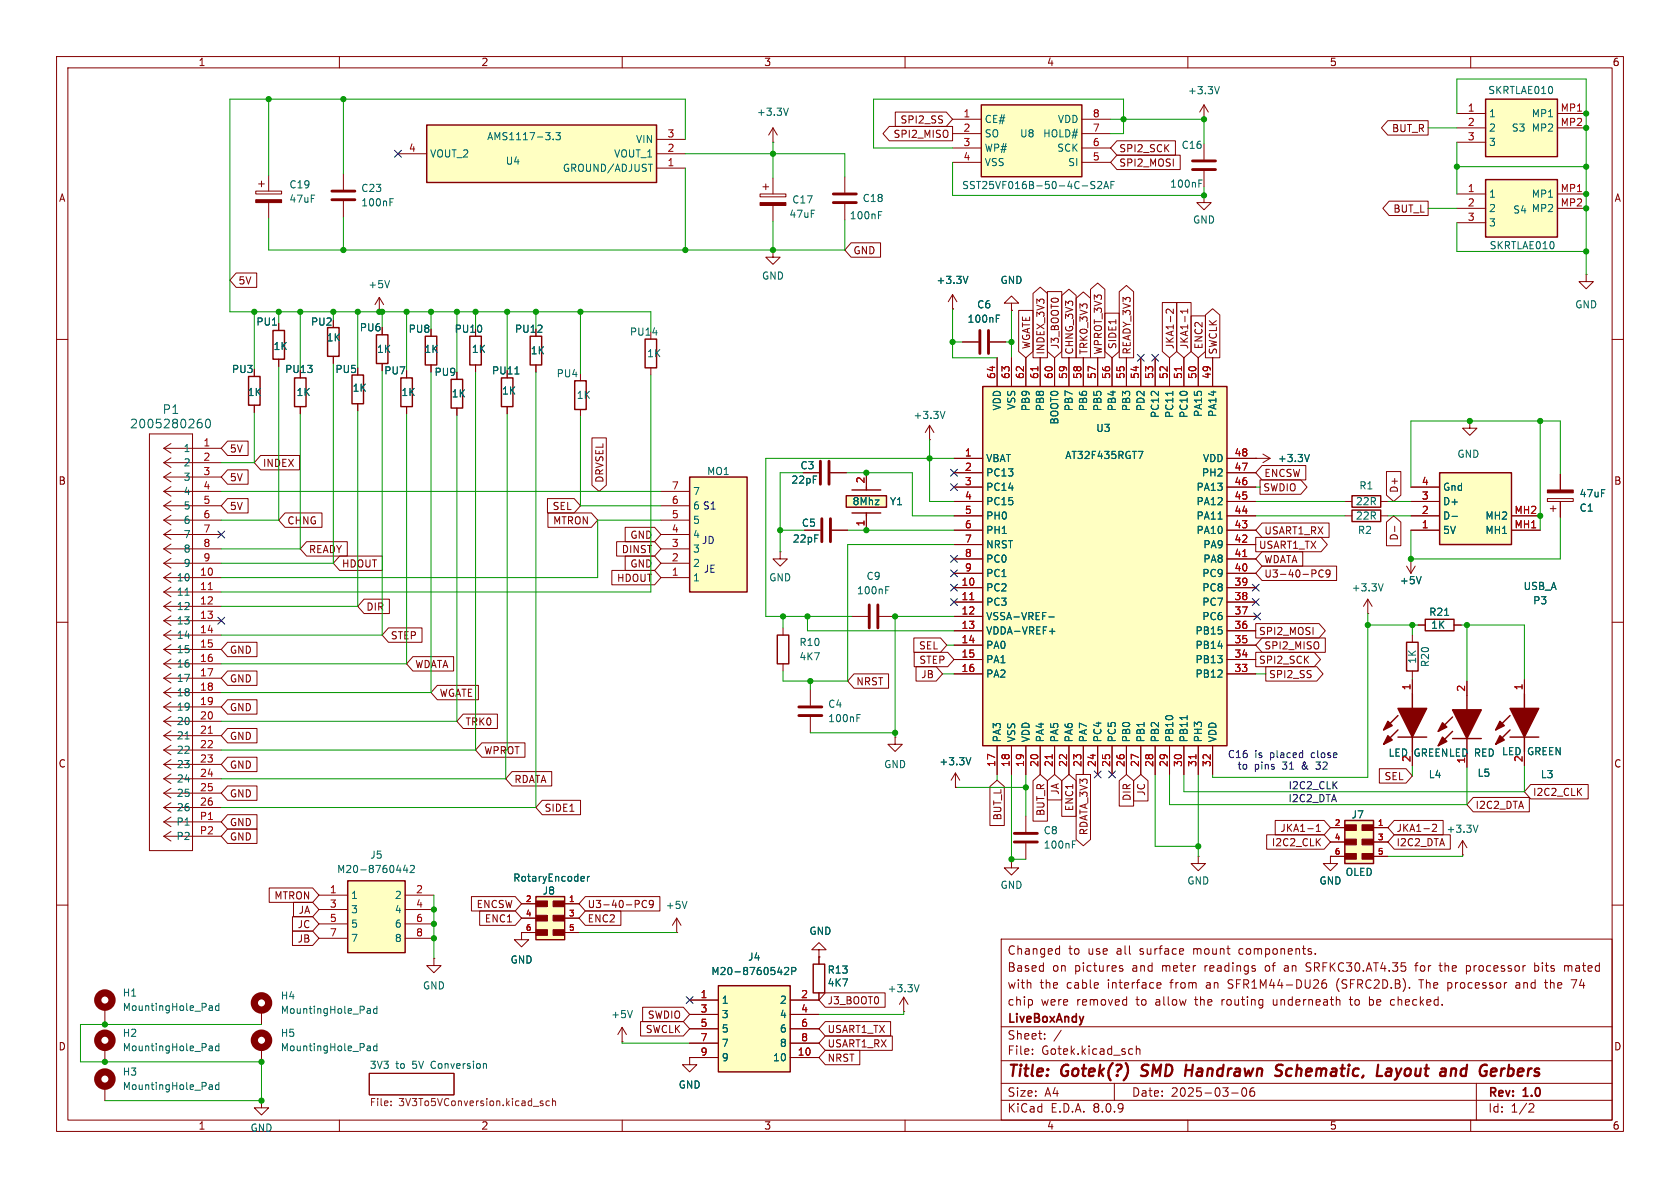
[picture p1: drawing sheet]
<svg xmlns="http://www.w3.org/2000/svg" width="297mm" height="210mm" viewBox="0 0 297 210" stroke-linecap="round" stroke-linejoin="round" font-family="sans-serif">
<defs><g id="words">
<g font-size="2.8" fill="#840000">
<text x="178" y="190.9">Title:</text>
<text x="187.7" y="190.9">Gotek(?)</text>
<text x="202.6" y="190.9">SMD</text>
<text x="211.2" y="190.9">Handrawn</text>
<text x="228" y="190.9">Schematic,</text>
<text x="246.7" y="190.9">Layout</text>
<text x="258.7" y="190.9">and</text>
<text x="266.5" y="190.9">Gerbers</text>
</g>
<g font-size="2.1" fill="#006464">
<text x="22.9" y="75.9">2005280260</text>
<text x="28.7" y="73.4">P1</text>
</g>
<g font-size="2.1" fill="#840000">
<text x="178" y="172">Based</text>
<text x="178" y="169">Changed</text>
<text x="186" y="172">on</text>
<text x="188.9" y="169">to</text>
<text x="190" y="172">pictures</text>
<text x="192.4" y="169">use</text>
<text x="197.5" y="169">all</text>
<text x="200.3" y="172">and</text>
<text x="201.8" y="169">surface</text>
<text x="205.7" y="172">meter</text>
<text x="211.4" y="169">mount</text>
<text x="213.4" y="172">readings</text>
<text x="219.6" y="169">components.</text>
<text x="224.2" y="172">of</text>
<text x="227.7" y="172">an</text>
<text x="231.8" y="172">SRFKC30.AT4.35</text>
<text x="251.3" y="172">for</text>
<text x="255.7" y="172">the</text>
<text x="260.5" y="172">processor</text>
<text x="272.7" y="172">bits</text>
<text x="278.2" y="172">mated</text>
<text x="178" y="178">chip</text>
<text x="178" y="175">with</text>
<text x="183.8" y="175">the</text>
<text x="184" y="178">were</text>
<text x="188.6" y="175">cable</text>
<text x="190.4" y="178">removed</text>
<text x="196" y="175">interface</text>
<text x="201" y="178">to</text>
<text x="204.6" y="178">allow</text>
<text x="207.2" y="175">from</text>
<text x="211.7" y="178">the</text>
<text x="213.6" y="175">an</text>
<text x="216.5" y="178">routing</text>
<text x="217.7" y="175">SFR1M44-DU26</text>
<text x="225.7" y="178">underneath</text>
<text x="237" y="175">(SFRC2D.B).</text>
<text x="239.5" y="178">to</text>
<text x="243.1" y="178">be</text>
<text x="247" y="178">checked.</text>
<text x="251.8" y="175">The</text>
<text x="256.9" y="175">processor</text>
<text x="269.1" y="175">and</text>
<text x="274.5" y="175">the</text>
<text x="279.3" y="175">74</text>
<text x="178" y="184">Sheet:</text>
<text x="178" y="181.2">LiveBoxAndy</text>
<text x="178" y="186.7">File:</text>
<text x="184.1" y="186.7">Gotek.kicad_sch</text>
<text x="178" y="196.9">KiCad</text>
<text x="178" y="194.1">Size:</text>
<text x="184.7" y="194.1">A4</text>
<text x="185.7" y="196.9">E.D.A.</text>
<text x="193.3" y="196.9">8.0.9</text>
<text x="200" y="194.1">Date:</text>
<text x="207" y="194.1">2025-03-06</text>
<text x="263" y="194.3">Rev:</text>
<text x="263" y="196.9">Id:</text>
<text x="267.1" y="196.9">1/2</text>
<text x="269.4" y="194.3">1.0</text>
</g>
<g font-size="1.8" fill="#840000">
<text x="35" y="11.9">1</text>
<text x="85" y="11.9">2</text>
<text x="135" y="11.9">3</text>
<text x="185" y="11.9">4</text>
<text x="235" y="11.9">5</text>
<text x="285" y="11.9">6</text>
<text x="159.1" y="22">SPI2_SS</text>
<text x="246" y="23.6">BUT_R</text>
<text x="157.9" y="24.6">SPI2_MISO</text>
<text x="197.8" y="29.7">SPI2_MOSI</text>
<text x="197.8" y="27.1">SPI2_SCK</text>
<text x="10.3" y="35.9">A</text>
<text x="285.3" y="35.9">A</text>
<text x="246.2" y="37.8">BUT_L</text>
<text x="150.8" y="45.2">GND</text>
<text x="42.1" y="50.5">5V</text>
<text x="80.3" y="59">PU10</text>
<text x="90.9" y="59">PU12</text>
<text x="182.3" y="61.8" transform="rotate(-90 182.3 61.8)">WGATE</text>
<text x="184.9" y="62.8" transform="rotate(-90 184.9 62.8)">INDEX_3V3</text>
<text x="187.4" y="61.8" transform="rotate(-90 187.4 61.8)">J3_BOOT0</text>
<text x="189.9" y="62.8" transform="rotate(-90 189.9 62.8)">CHNG_3V3</text>
<text x="192.5" y="62.8" transform="rotate(-90 192.5 62.8)">TRK0_3V3</text>
<text x="195" y="62.8" transform="rotate(-90 195 62.8)">WPROT_3V3</text>
<text x="197.6" y="61.8" transform="rotate(-90 197.6 61.8)">SIDE1</text>
<text x="200.1" y="62.8" transform="rotate(-90 200.1 62.8)">READY_3V3</text>
<text x="207.7" y="61.8" transform="rotate(-90 207.7 61.8)">JKA1-2</text>
<text x="210.3" y="61.8" transform="rotate(-90 210.3 61.8)">JKA1-1</text>
<text x="212.8" y="61.8" transform="rotate(-90 212.8 61.8)">ENC2</text>
<text x="215.3" y="62.8" transform="rotate(-90 215.3 62.8)">SWCLK</text>
<text x="86.9" y="66.4">PU11</text>
<text x="40.5" y="80.2">5V</text>
<text x="46.4" y="82.7">INDEX</text>
<text x="10.3" y="85.9">B</text>
<text x="40.5" y="85.3">5V</text>
<text x="106.9" y="85.4" transform="rotate(-90 106.9 85.4)">DRVSEL</text>
<text x="223.2" y="87.1">SWDIO</text>
<text x="223.4" y="84.5">ENCSW</text>
<text x="247.3" y="87.2" transform="rotate(-90 247.3 87.2)">D+</text>
<text x="285.3" y="85.9">B</text>
<text x="40.5" y="90.4">5V</text>
<text x="50.7" y="92.9">CHNG</text>
<text x="97.6" y="90.4">SEL</text>
<text x="97.7" y="92.9">MTRON</text>
<text x="111.3" y="95.4">GND</text>
<text x="223.4" y="94.7">USART1_RX</text>
<text x="247.3" y="95.7" transform="rotate(-90 247.3 95.7)">D-</text>
<text x="54.5" y="98">READY</text>
<text x="60.4" y="100.5">HDOUT</text>
<text x="109.8" y="98">DINST</text>
<text x="111.3" y="100.5">GND</text>
<text x="222.5" y="97.2">USART1_TX</text>
<text x="223.4" y="99.8">WDATA</text>
<text x="109" y="103.1">HDOUT</text>
<text x="223.4" y="102.3">U3-40-PC9</text>
<text x="64.7" y="108.1">DIR</text>
<text x="69" y="113.2">STEP</text>
<text x="222.5" y="112.5">SPI2_MOSI</text>
<text x="40.5" y="115.8">GND</text>
<text x="73.3" y="118.3">WDATA</text>
<text x="162.4" y="115">SEL</text>
<text x="162.4" y="117.5">STEP</text>
<text x="222.5" y="117.5">SPI2_SCK</text>
<text x="223.4" y="115">SPI2_MISO</text>
<text x="40.5" y="125.9">GND</text>
<text x="40.5" y="120.8">GND</text>
<text x="77.6" y="123.4">WGATE</text>
<text x="151.3" y="121.4">NRST</text>
<text x="162.8" y="120.1">JB</text>
<text x="224.3" y="120.1">SPI2_SS</text>
<text x="40.5" y="131">GND</text>
<text x="82.2" y="128.5">TRK0</text>
<text x="10.3" y="135.9">C</text>
<text x="40.5" y="136.1">GND</text>
<text x="285.3" y="135.9">C</text>
<text x="40.5" y="141.2">GND</text>
<text x="90.8" y="138.6">RDATA</text>
<text x="96.2" y="143.7">SIDE1</text>
<text x="187.4" y="140.6" transform="rotate(-90 187.4 140.6)">JA</text>
<text x="189.9" y="143.5" transform="rotate(-90 189.9 143.5)">ENC1</text>
<text x="200.1" y="141.7" transform="rotate(-90 200.1 141.7)">DIR</text>
<text x="202.6" y="140.8" transform="rotate(-90 202.6 140.8)">JC</text>
<text x="244.7" y="138.1">SEL</text>
<text x="260.8" y="143.2">I2C2_DTA</text>
<text x="270.9" y="140.9">I2C2_CLK</text>
<text x="40.5" y="146.2">GND</text>
<text x="40.5" y="148.8">GND</text>
<text x="177.2" y="145.1" transform="rotate(-90 177.2 145.1)">BUT_L</text>
<text x="184.9" y="144.3" transform="rotate(-90 184.9 144.3)">BUT_R</text>
<text x="192.5" y="147.7" transform="rotate(-90 192.5 147.7)">RDATA_3V3</text>
<text x="224.7" y="149.8">I2C2_CLK</text>
<text x="226.3" y="147.3">JKA1-1</text>
<text x="246.8" y="147.3">JKA1-2</text>
<text x="246.8" y="149.8">I2C2_DTA</text>
<text x="48.4" y="159.2">MTRON</text>
<text x="52.7" y="161.7">JA</text>
<text x="84.2" y="160.7">ENCSW</text>
<text x="103.8" y="160.7">U3-40-PC9</text>
<text x="52.5" y="164.3">JC</text>
<text x="52.5" y="166.8">JB</text>
<text x="85.6" y="163.3">ENC1</text>
<text x="103.8" y="163.3">ENC2</text>
<text x="146.2" y="177.7">J3_BOOT0</text>
<text x="10.3" y="185.9">D</text>
<text x="114.1" y="182.8">SWCLK</text>
<text x="114.4" y="180.3">SWDIO</text>
<text x="146.2" y="185.4">USART1_RX</text>
<text x="146.2" y="182.8">USART1_TX</text>
<text x="285.3" y="185.9">D</text>
<text x="146.2" y="187.9">NRST</text>
<text x="35" y="199.9">1</text>
<text x="85" y="199.9">2</text>
<text x="135" y="199.9">3</text>
<text x="185" y="199.9">4</text>
<text x="235" y="199.9">5</text>
<text x="285" y="199.9">6</text>
</g>
<g font-size="1.8" fill="#006464">
<text x="209.9" y="16.9">+3.3V</text>
<text x="263" y="16.8">SKRTLAE010</text>
<text x="133.7" y="20.7">+3.3V</text>
<text x="174" y="21.9">CE#</text>
<text x="186.9" y="21.9">VDD</text>
<text x="263.1" y="20.9">1</text>
<text x="263.1" y="23.5">2</text>
<text x="267.2" y="23.5">S3</text>
<text x="270.7" y="20.9">MP1</text>
<text x="270.7" y="23.5">MP2</text>
<text x="75.9" y="28">VOUT_2</text>
<text x="86" y="25">AMS1117-3.3</text>
<text x="89.3" y="29.3">U4</text>
<text x="108.5" y="28">VOUT_1</text>
<text x="112.3" y="25.5">VIN</text>
<text x="174" y="24.5">SO</text>
<text x="174" y="27">WP#</text>
<text x="174" y="29.6">VSS</text>
<text x="180.2" y="24.5">U8</text>
<text x="184.3" y="24.5">HOLD#</text>
<text x="186.8" y="27">SCK</text>
<text x="188.7" y="29.6">SI</text>
<text x="208.8" y="26.5">C16</text>
<text x="263.1" y="26">3</text>
<text x="51.1" y="33.5">C19</text>
<text x="63.8" y="34.1">C23</text>
<text x="99.4" y="30.6">GROUND/ADJUST</text>
<text x="152.4" y="35.9">C18</text>
<text x="170" y="33.6">SST25VF016B-50-4C-S2AF</text>
<text x="206.8" y="33.4">100nF</text>
<text x="263.1" y="35.2">1</text>
<text x="270.7" y="35.2">MP1</text>
<text x="51.1" y="36">47uF</text>
<text x="63.8" y="36.7">100nF</text>
<text x="139.5" y="38.7">47uF</text>
<text x="140" y="36.2">C17</text>
<text x="150.1" y="39">100nF</text>
<text x="210.8" y="39.7">GND</text>
<text x="263.1" y="37.7">2</text>
<text x="263.1" y="40.2">3</text>
<text x="267.4" y="37.9">S4 MP2</text>
<text x="263.3" y="44.3">SKRTLAE010</text>
<text x="65" y="51.2">+5V</text>
<text x="134.6" y="49.6">GND</text>
<text x="165.5" y="50.4">+3.3V</text>
<text x="176.8" y="50.4">GND</text>
<text x="45.2" y="57.8">PU1</text>
<text x="54.9" y="57.8">PU2</text>
<text x="63.5" y="58.8">PU6</text>
<text x="72.1" y="59">PU8</text>
<text x="111.3" y="59.5">PU14</text>
<text x="171" y="57.3">100nF</text>
<text x="172.6" y="54.7">C6</text>
<text x="278.4" y="54.7">GND</text>
<text x="48.3" y="62.1">1K</text>
<text x="57.7" y="60.6">1K</text>
<text x="66.6" y="62.6">1K</text>
<text x="74.9" y="62.6">1K</text>
<text x="83.3" y="62.6">1K</text>
<text x="93.7" y="62.8">1K</text>
<text x="114.3" y="63.3">1K</text>
<text x="40.9" y="66.1">PU3</text>
<text x="43.7" y="70.2">1K</text>
<text x="50.3" y="66.1">PU13</text>
<text x="52.3" y="70.2">1K</text>
<text x="59.2" y="66.1">PU5</text>
<text x="62.2" y="69.4">1K</text>
<text x="67.8" y="66.4">PU7</text>
<text x="70.9" y="70.2">1K</text>
<text x="76.7" y="66.6">PU9</text>
<text x="79.8" y="70.5">1K</text>
<text x="88.7" y="70">1K</text>
<text x="98.3" y="66.9">PU4</text>
<text x="101.9" y="70.7">1K</text>
<text x="161.4" y="74.3">+3.3V</text>
<text x="177.1" y="72.7" transform="rotate(-90 177.1 72.7)">VDD</text>
<text x="179.7" y="72.5" transform="rotate(-90 179.7 72.5)">VSS</text>
<text x="182.2" y="72.8" transform="rotate(-90 182.2 72.8)">PB9</text>
<text x="184.8" y="72.8" transform="rotate(-90 184.8 72.8)">PB8</text>
<text x="187.3" y="75.1" transform="rotate(-90 187.3 75.1)">BOOT0</text>
<text x="189.8" y="72.8" transform="rotate(-90 189.8 72.8)">PB7</text>
<text x="192.4" y="72.8" transform="rotate(-90 192.4 72.8)">PB6</text>
<text x="193.7" y="76.6">U3</text>
<text x="194.9" y="72.8" transform="rotate(-90 194.9 72.8)">PB5</text>
<text x="197.5" y="72.8" transform="rotate(-90 197.5 72.8)">PB4</text>
<text x="200" y="72.8" transform="rotate(-90 200 72.8)">PB3</text>
<text x="202.5" y="72.8" transform="rotate(-90 202.5 72.8)">PD2</text>
<text x="205.1" y="74" transform="rotate(-90 205.1 74)">PC12</text>
<text x="207.6" y="74" transform="rotate(-90 207.6 74)">PC11</text>
<text x="210.2" y="74" transform="rotate(-90 210.2 74)">PC10</text>
<text x="212.7" y="73.8" transform="rotate(-90 212.7 73.8)">PA15</text>
<text x="215.2" y="73.8" transform="rotate(-90 215.2 73.8)">PA14</text>
<text x="32.4" y="80.1">1</text>
<text x="32.4" y="82.7">2</text>
<text x="141.4" y="83.2">C3</text>
<text x="174.2" y="81.9">VBAT</text>
<text x="188.2" y="81.3">AT32F435RGT7</text>
<text x="212.6" y="81.9">VDD</text>
<text x="225.8" y="81.9">+3.3V</text>
<text x="257.6" y="81.1">GND</text>
<text x="32.4" y="85.2">3</text>
<text x="32.4" y="87.7">4</text>
<text x="122.4" y="87.7">7</text>
<text x="124.9" y="84.2">MO1</text>
<text x="139.8" y="85.7">22pF</text>
<text x="150.6" y="89.5">8Mhz</text>
<text x="157.2" y="89.5">Y1</text>
<text x="174.2" y="84.4">PC13</text>
<text x="174.2" y="87">PC14</text>
<text x="174.2" y="89.5">PC15</text>
<text x="211.4" y="89.5">PA12</text>
<text x="211.4" y="87">PA13</text>
<text x="212.4" y="84.4">PH2</text>
<text x="239.6" y="89.5">22R</text>
<text x="240.2" y="86.7">R1</text>
<text x="255" y="89.5">D+</text>
<text x="255" y="87">Gnd</text>
<text x="279.2" y="88.1">47uF</text>
<text x="32.4" y="90.3">5</text>
<text x="32.4" y="92.8">6</text>
<text x="32.4" y="95.4">7</text>
<text x="122.4" y="95.4">4</text>
<text x="122.4" y="92.8">5</text>
<text x="141.7" y="93.3">C5</text>
<text x="174.2" y="92">PH0</text>
<text x="174.2" y="94.6">PH1</text>
<text x="211.4" y="94.6">PA10</text>
<text x="211.4" y="92">PA11</text>
<text x="239.6" y="92">22R</text>
<text x="240" y="94.6">R2</text>
<text x="255" y="94.6">5V</text>
<text x="255" y="92">D-</text>
<text x="262.5" y="94.6">MH1</text>
<text x="262.5" y="92">MH2</text>
<text x="279.2" y="90.7">C1</text>
<text x="32.4" y="97.9">8</text>
<text x="32.4" y="100.4">9</text>
<text x="122.4" y="100.4">2</text>
<text x="122.4" y="97.9">3</text>
<text x="140.1" y="96.1">22pF</text>
<text x="174.2" y="97.1">NRST</text>
<text x="174.2" y="99.7">PC0</text>
<text x="212.6" y="99.7">PA8</text>
<text x="212.6" y="97.1">PA9</text>
<text x="31.2" y="103">10</text>
<text x="31.2" y="105.5">11</text>
<text x="122.4" y="103">1</text>
<text x="135.9" y="103">GND</text>
<text x="151.4" y="105.3">100nF</text>
<text x="153.1" y="102.7">C9</text>
<text x="174.2" y="104.7">PC2</text>
<text x="174.2" y="107.3">PC3</text>
<text x="174.2" y="102.2">PC1</text>
<text x="212.5" y="107.3">PC7</text>
<text x="212.5" y="104.7">PC8</text>
<text x="212.5" y="102.2">PC9</text>
<text x="238.9" y="104.7">+3.3V</text>
<text x="247.4" y="103.5">+5V</text>
<text x="269.3" y="104.5">USB_A</text>
<text x="270.9" y="107">P3</text>
<text x="31.2" y="108.1">12</text>
<text x="31.2" y="110.6">13</text>
<text x="31.2" y="113.1">14</text>
<text x="174.2" y="109.8">VSSA-VREF-</text>
<text x="174.2" y="112.4">VDDA-VREF+</text>
<text x="211.2" y="112.4">PB15</text>
<text x="212.5" y="109.8">PC6</text>
<text x="252.6" y="109.1">R21</text>
<text x="252.9" y="111.4">1K</text>
<text x="31.2" y="115.7">15</text>
<text x="31.2" y="118.2">16</text>
<text x="141.2" y="114.4">R10</text>
<text x="141.2" y="116.9">4K7</text>
<text x="174.2" y="114.9">PA0</text>
<text x="174.2" y="117.4">PA1</text>
<text x="174.2" y="120">PA2</text>
<text x="211.2" y="120">PB12</text>
<text x="211.2" y="117.4">PB13</text>
<text x="211.2" y="114.9">PB14</text>
<text x="250.5" y="117.4" transform="rotate(-90 250.5 117.4)">1K</text>
<text x="252.8" y="118" transform="rotate(-90 252.8 118)">R20</text>
<text x="31.2" y="120.8">17</text>
<text x="31.2" y="123.3">18</text>
<text x="31.2" y="125.8">19</text>
<text x="146.3" y="125.3">C4</text>
<text x="31.2" y="128.4">20</text>
<text x="31.2" y="130.9">21</text>
<text x="146.3" y="127.9">100nF</text>
<text x="177.1" y="131.3" transform="rotate(-90 177.1 131.3)">PA3</text>
<text x="179.7" y="131.3" transform="rotate(-90 179.7 131.3)">VSS</text>
<text x="182.2" y="131.3" transform="rotate(-90 182.2 131.3)">VDD</text>
<text x="184.8" y="131.3" transform="rotate(-90 184.8 131.3)">PA4</text>
<text x="187.3" y="131.3" transform="rotate(-90 187.3 131.3)">PA5</text>
<text x="189.8" y="131.3" transform="rotate(-90 189.8 131.3)">PA6</text>
<text x="192.4" y="131.3" transform="rotate(-90 192.4 131.3)">PA7</text>
<text x="194.9" y="131.3" transform="rotate(-90 194.9 131.3)">PC4</text>
<text x="197.5" y="131.3" transform="rotate(-90 197.5 131.3)">PC5</text>
<text x="200" y="131.3" transform="rotate(-90 200 131.3)">PB0</text>
<text x="202.5" y="131.3" transform="rotate(-90 202.5 131.3)">PB1</text>
<text x="205.1" y="131.3" transform="rotate(-90 205.1 131.3)">PB2</text>
<text x="207.6" y="131.3" transform="rotate(-90 207.6 131.3)">PB10</text>
<text x="210.2" y="131.3" transform="rotate(-90 210.2 131.3)">PB11</text>
<text x="212.7" y="131.3" transform="rotate(-90 212.7 131.3)">PH3</text>
<text x="215.2" y="131.3" transform="rotate(-90 215.2 131.3)">VDD</text>
<text x="31.2" y="133.5">22</text>
<text x="31.2" y="136">23</text>
<text x="156.2" y="136">GND</text>
<text x="166" y="135.5">+3.3V</text>
<text x="245.4" y="134">LED</text>
<text x="250" y="134">GREENLED</text>
<text x="252.5" y="137.8">L4</text>
<text x="260.7" y="134">RED LED</text>
<text x="261.1" y="137.5">L5</text>
<text x="270.1" y="133.7">GREEN</text>
<text x="272.3" y="137.8">L3</text>
<text x="31.2" y="138.5">24</text>
<text x="31.2" y="141.1">25</text>
<text x="31.2" y="143.6">26</text>
<text x="31.1" y="146.2">P1</text>
<text x="31.1" y="148.7">P2</text>
<text x="184.4" y="147.7">C8</text>
<text x="238.8" y="144.9">J7</text>
<text x="255.6" y="147.4">+3.3V</text>
<text x="59.5" y="154.5">M20-8760442</text>
<text x="65.4" y="152">J5</text>
<text x="184.4" y="150.2">100nF</text>
<text x="237.8" y="155">OLED</text>
<text x="62" y="159.1">1</text>
<text x="62" y="161.6">3</text>
<text x="69.7" y="159.1">2</text>
<text x="69.7" y="161.6">4</text>
<text x="90.6" y="156.1">RotaryEncoder</text>
<text x="95.8" y="158.3">J8</text>
<text x="117.6" y="160.9">+5V</text>
<text x="176.8" y="157.3">GND</text>
<text x="209.8" y="156.6">GND</text>
<text x="233.2" y="156.6">GND</text>
<text x="62" y="164.2">5</text>
<text x="62" y="166.7">7</text>
<text x="69.7" y="164.2">6</text>
<text x="69.7" y="166.7">8</text>
<text x="143" y="165.5">GND</text>
<text x="90.2" y="170.5">GND</text>
<text x="125.7" y="172.6">M20-8760542P</text>
<text x="132.2" y="170">J4</text>
<text x="146.2" y="172.3">R13</text>
<text x="21.6" y="176.4">H1</text>
<text x="21.6" y="178.9">MountingHole_Pad</text>
<text x="49.5" y="176.9">H4</text>
<text x="49.5" y="179.4">MountingHole_Pad</text>
<text x="74.7" y="175.1">GND</text>
<text x="127.5" y="177.6">1</text>
<text x="137.8" y="177.6">2</text>
<text x="146.2" y="174.6">4K7</text>
<text x="156.8" y="175.6">+3.3V</text>
<text x="21.6" y="183.5">H2</text>
<text x="49.5" y="183.5">H5</text>
<text x="107.9" y="180.2">+5V</text>
<text x="127.5" y="180.2">3</text>
<text x="127.5" y="182.7">5</text>
<text x="127.5" y="185.3">7</text>
<text x="137.8" y="180.2">4</text>
<text x="137.8" y="182.7">6</text>
<text x="137.8" y="185.3">8</text>
<text x="21.6" y="190.3">H3</text>
<text x="21.6" y="186">MountingHole_Pad</text>
<text x="49.5" y="186">MountingHole_Pad</text>
<text x="65.3" y="189">3V3</text>
<text x="70" y="189">to</text>
<text x="73" y="189">5V</text>
<text x="76.5" y="189">Conversion</text>
<text x="127.5" y="187.8">9</text>
<text x="136.6" y="187.8">10</text>
<text x="21.6" y="192.9">MountingHole_Pad</text>
<text x="119.9" y="192.6">GND</text>
<text x="44.2" y="200.3">GND</text>
</g>
<g font-size="1.8" fill="#a90000">
<text x="170.2" y="20.8">1</text>
<text x="170.2" y="23.4">2</text>
<text x="193.1" y="23.4">7</text>
<text x="193.1" y="20.8">8</text>
<text x="259.4" y="19.8">1</text>
<text x="259.4" y="22.4">2</text>
<text x="275.8" y="19.8">MP1</text>
<text x="275.8" y="22.4">MP2</text>
<text x="72.2" y="26.9">4</text>
<text x="117.9" y="29.5">1</text>
<text x="117.9" y="26.9">2</text>
<text x="117.9" y="24.4">3</text>
<text x="170.2" y="25.9">3</text>
<text x="170.2" y="28.4">4</text>
<text x="193.1" y="28.4">5</text>
<text x="193.1" y="25.9">6</text>
<text x="259.4" y="24.9">3</text>
<text x="259.4" y="34">1</text>
<text x="275.8" y="34">MP1</text>
<text x="259.4" y="36.6">2</text>
<text x="259.4" y="39.1">3</text>
<text x="275.8" y="36.6">MP2</text>
<text x="176" y="67.1" transform="rotate(-90 176 67.1)">64</text>
<text x="178.6" y="67.1" transform="rotate(-90 178.6 67.1)">63</text>
<text x="181.1" y="67.1" transform="rotate(-90 181.1 67.1)">62</text>
<text x="183.6" y="67.1" transform="rotate(-90 183.6 67.1)">61</text>
<text x="186.2" y="67.1" transform="rotate(-90 186.2 67.1)">60</text>
<text x="188.7" y="67.1" transform="rotate(-90 188.7 67.1)">59</text>
<text x="191.3" y="67.1" transform="rotate(-90 191.3 67.1)">58</text>
<text x="193.8" y="67.1" transform="rotate(-90 193.8 67.1)">57</text>
<text x="196.3" y="67.1" transform="rotate(-90 196.3 67.1)">56</text>
<text x="198.9" y="67.1" transform="rotate(-90 198.9 67.1)">55</text>
<text x="201.4" y="67.1" transform="rotate(-90 201.4 67.1)">54</text>
<text x="204" y="67.1" transform="rotate(-90 204 67.1)">53</text>
<text x="206.5" y="67.1" transform="rotate(-90 206.5 67.1)">52</text>
<text x="209" y="67.1" transform="rotate(-90 209 67.1)">51</text>
<text x="211.6" y="67.1" transform="rotate(-90 211.6 67.1)">50</text>
<text x="214.1" y="67.1" transform="rotate(-90 214.1 67.1)">49</text>
<text x="35.9" y="79">1</text>
<text x="35.9" y="81.5">2</text>
<text x="170.5" y="80.8">1</text>
<text x="170.5" y="83.3">2</text>
<text x="218.1" y="83.3">47</text>
<text x="218.1" y="80.8">48</text>
<text x="35.9" y="84.1">3</text>
<text x="35.9" y="86.6">4</text>
<text x="35.9" y="89.2">5</text>
<text x="118.7" y="89.2">6</text>
<text x="118.7" y="86.6">7</text>
<text x="152.9" y="85.5" transform="rotate(-90 152.9 85.5)">2</text>
<text x="170.5" y="85.9">3</text>
<text x="170.5" y="88.4">4</text>
<text x="218.1" y="88.4">45</text>
<text x="218.1" y="85.9">46</text>
<text x="251.3" y="88.4">3</text>
<text x="251.3" y="85.9">4</text>
<text x="35.9" y="91.7">6</text>
<text x="35.9" y="94.2">7</text>
<text x="118.7" y="94.2">4</text>
<text x="118.7" y="91.7">5</text>
<text x="152.9" y="93.2" transform="rotate(-90 152.9 93.2)">1</text>
<text x="170.5" y="90.9">5</text>
<text x="170.5" y="93.5">6</text>
<text x="218.1" y="93.5">43</text>
<text x="218.1" y="90.9">44</text>
<text x="251.3" y="93.5">1</text>
<text x="251.3" y="90.9">2</text>
<text x="267.7" y="93.5">MH1</text>
<text x="267.7" y="90.9">MH2</text>
<text x="35.3" y="101.9">10</text>
<text x="35.9" y="96.8">8</text>
<text x="35.9" y="99.3">9</text>
<text x="118.7" y="101.9">1</text>
<text x="118.7" y="99.3">2</text>
<text x="118.7" y="96.8">3</text>
<text x="170.5" y="96">7</text>
<text x="170.5" y="98.6">8</text>
<text x="170.5" y="101.1">9</text>
<text x="218.1" y="101.1">40</text>
<text x="218.1" y="98.6">41</text>
<text x="218.1" y="96">42</text>
<text x="35.3" y="104.4">11</text>
<text x="35.3" y="106.9">12</text>
<text x="169.9" y="103.6">10</text>
<text x="169.9" y="106.2">11</text>
<text x="218.1" y="106.2">38</text>
<text x="218.1" y="103.6">39</text>
<text x="35.3" y="109.5">13</text>
<text x="35.3" y="112">14</text>
<text x="169.9" y="108.7">12</text>
<text x="169.9" y="111.3">13</text>
<text x="169.9" y="113.8">14</text>
<text x="218.1" y="113.8">35</text>
<text x="218.1" y="111.3">36</text>
<text x="218.1" y="108.7">37</text>
<text x="35.3" y="114.6">15</text>
<text x="35.3" y="117.1">16</text>
<text x="35.3" y="119.6">17</text>
<text x="169.9" y="116.3">15</text>
<text x="169.9" y="118.9">16</text>
<text x="218.1" y="118.9">33</text>
<text x="218.1" y="116.3">34</text>
<text x="35.3" y="122.2">18</text>
<text x="35.3" y="124.7">19</text>
<text x="249.4" y="122.1" transform="rotate(-90 249.4 122.1)">1</text>
<text x="259.1" y="122.4" transform="rotate(-90 259.1 122.4)">2</text>
<text x="269.2" y="122.1" transform="rotate(-90 269.2 122.1)">1</text>
<text x="35.3" y="127.3">20</text>
<text x="35.3" y="129.8">21</text>
<text x="35.3" y="132.3">22</text>
<text x="35.3" y="134.9">23</text>
<text x="35.3" y="137.4">24</text>
<text x="176" y="135.7" transform="rotate(-90 176 135.7)">17</text>
<text x="178.6" y="135.7" transform="rotate(-90 178.6 135.7)">18</text>
<text x="181.1" y="135.7" transform="rotate(-90 181.1 135.7)">19</text>
<text x="183.6" y="135.7" transform="rotate(-90 183.6 135.7)">20</text>
<text x="186.2" y="135.7" transform="rotate(-90 186.2 135.7)">21</text>
<text x="188.7" y="135.7" transform="rotate(-90 188.7 135.7)">22</text>
<text x="191.3" y="135.7" transform="rotate(-90 191.3 135.7)">23</text>
<text x="193.8" y="135.7" transform="rotate(-90 193.8 135.7)">24</text>
<text x="196.3" y="135.7" transform="rotate(-90 196.3 135.7)">25</text>
<text x="198.9" y="135.7" transform="rotate(-90 198.9 135.7)">26</text>
<text x="201.4" y="135.7" transform="rotate(-90 201.4 135.7)">27</text>
<text x="204" y="135.7" transform="rotate(-90 204 135.7)">28</text>
<text x="206.5" y="135.7" transform="rotate(-90 206.5 135.7)">29</text>
<text x="209" y="135.7" transform="rotate(-90 209 135.7)">30</text>
<text x="211.6" y="135.7" transform="rotate(-90 211.6 135.7)">31</text>
<text x="214.1" y="135.7" transform="rotate(-90 214.1 135.7)">32</text>
<text x="249.4" y="134.8" transform="rotate(-90 249.4 134.8)">2</text>
<text x="259.1" y="135.1" transform="rotate(-90 259.1 135.1)">1</text>
<text x="269.2" y="134.8" transform="rotate(-90 269.2 134.8)">2</text>
<text x="35.3" y="140">25</text>
<text x="35.3" y="142.5">26</text>
<text x="35.2" y="145">P1</text>
<text x="35.2" y="147.6">P2</text>
<text x="58.2" y="158">1</text>
<text x="58.2" y="160.5">3</text>
<text x="73.5" y="158">2</text>
<text x="73.5" y="160.5">4</text>
<text x="58.2" y="163.1">5</text>
<text x="58.2" y="165.6">7</text>
<text x="73.5" y="163.1">6</text>
<text x="73.5" y="165.6">8</text>
<text x="123.8" y="176.5">1</text>
<text x="123.8" y="179.1">3</text>
<text x="141.5" y="176.5">2</text>
<text x="141.5" y="179.1">4</text>
<text x="123.8" y="181.6">5</text>
<text x="123.8" y="184.2">7</text>
<text x="141.5" y="181.6">6</text>
<text x="141.5" y="184.2">8</text>
<text x="123.8" y="186.7">9</text>
<text x="140.9" y="186.7">10</text>
</g>
<g font-size="1.8" fill="#0000c2">
<text x="122.4" y="90.3">6 S1</text>
<text x="124" y="96.4">JD</text>
<text x="124.3" y="101.5">JE</text>
<text x="217" y="134.2">C16</text>
<text x="218.7" y="136.3">to</text>
<text x="221.7" y="136.3">pins</text>
<text x="221.8" y="134.2">is</text>
<text x="224.6" y="134.2">placed</text>
<text x="226.8" y="136.3">31</text>
<text x="230.4" y="136.3">&amp;</text>
<text x="232.1" y="134.2">close</text>
<text x="233.2" y="136.3">32</text>
</g>
<text font-size="1.8" fill="#009600" x="85.5" y="133.5">WPROT</text>
<g font-size="1.8" fill="#0f0f0f">
<text x="227.7" y="141.9">I2C2_DTA</text>
<text x="227.7" y="139.6">I2C2_CLK</text>
</g>
<g font-size="1.8" fill="#725600">
<text x="65.3" y="195.9">File:</text>
<text x="70.5" y="195.9">3V3To5VConversion.kicad_sch</text>
</g>
<g font-size="1.4" fill="#a90000">
<text x="235.9" y="146.1">2</text>
<text x="235.9" y="148.6">4</text>
<text x="243.5" y="146.1">1</text>
<text x="243.5" y="148.6">3</text>
<text x="235.9" y="151.1">6</text>
<text x="243.5" y="151.1">5</text>
<text x="92.9" y="159.5">2</text>
<text x="100.5" y="159.5">1</text>
<text x="92.9" y="162.1">4</text>
<text x="92.9" y="164.6">6</text>
<text x="100.5" y="162.1">3</text>
<text x="100.5" y="164.6">5</text>
</g>
</g></defs>
<g fill="none" stroke="#840000" stroke-width=".18">
<path d="M10 10h277v190h-277zM12 12h273v186h-273zM60 10v2M110 10v2M160 10v2M210 10v2M260 10v2M10 60h2M71.9 65.5v1.3M71.9 71.9v1.3M285 60h2M10 110h2"/>
<path d="M250.7 110.5h1.3M257 110.5h1.3M285 110h2M10 160h2M177 166h108v32h-108zM182.5 176.8v.8M186.9 167.7l.4 .1M187.3 167.2v1.5M187.3 168.6l-.4 .1M198 171.1l.5 .2v.2l-.2 .2-.4-.1M198 170.8h.5M199 176.7l.2 .1"/>
<path d="M199.2 176.2v1.5M199.2 177.6l-.2 .1M204.6 174.6h.6M204.6 173.8l.4-.1 .2 .4-.7 .1M225.1 176.7l.1 .9M227.1 171.2v.4M230.9 171.6l.6 .1M231.2 170.2l-.3 .3 .1 .3 .2 .1M232.5 168.6v.1M233.7 173.9l.5-.1 .3 .3-.1 .5-.4 .1-.3-.1M234.4 173.2a.53 .53 0 0 0-.7 .4M236.4 173.6v1"/>
<path d="M238.5 176.7h.6M238.7 176.2v1.3l.3 .2M242.1 176.2v1.5M242.1 177.6l.4 .1M242.5 176.7l-.4 .1M246 177.6l.4 .1M246.4 176.7l-.4 .1M250.1 170.7h.6M250.7 170.2l-.4 .2v1.3M250.8 173.2h.9M254.4 170.7h.6M254.6 170.2v1.3l.4 .2"/>
<path d="M256 174.6l.4 .1M256.4 173.7l-.4 .1M259.2 170.8l.5-.1 .3 .3M260 171.4l-.3 .3-.5-.1M268 173.8h.6M268.5 174.1h-.3a.29 .29 0 0 0-.2 .3 .29 .29 0 0 0 .2 .3h.3M271.3 170.8l.4-.1 .3 .3v.4l-.1 .2h-.6M271.3 170.2v1.5M273 173.7h.6M273.2 173.2v1.3l.4 .2M276.6 170.8l.4-.1 .2 .2M277.2 170.9v.8"/>
<path d="M277.7 170.7l-.4 .1-.1 .1M277.7 173.2h1l-.6 1.5M285 160h2M60 198v2M65.3 189.7h15v3.8h-15zM110 198v2M160 198v2M177 194.5h108M177 191.5h108M177 187.5h108M177 181.5h108M182.5 186.3v.1"/>
<path d="M182.5 185.5v.1M184.7 183.6v.1M184.7 182.8v.1M187.6 182.1l-1.3 2M197 191.5v3M200.1 185.4l.1 .1M200.2 186.3l-.1 .1M200.9 184.9v1.5M200.9 185.5l.2-.1 .4 .1v.9M210 198v2M217.7 193.2h1.2M219.7 192.4l.2-.1a.81 .81 0 0 1 .6 .6 .81 .81 0 0 1-.3 .8l-.2 .1a.81 .81 0 0 1-.3-1.4z"/>
<path d="M221.7 192.3a.59 .59 0 0 0-.7 .6v.6l.1 .2 .4 .1 .2-.1 .1-.5-.1-.3h-.5l-.2 .3M260 198v2M261 191.5v6.5M270.5 195.1l.5 .1 .2 .3-1 1.1h1"/>
</g>
<path d="M201.7 190.1l.3 .1M202 188.4l-.1 .2v.4M209.6 189.2h1.2M225.6 189l.7 .3a.49 .49 0 0 1 .3 .5 .49 .49 0 0 1-.4 .4l-.8-.1M226.8 188.3a.85 .85 0 0 0-1.1 .1l-.1 .2M243.6 188.2l-.2 2h.9M245.2 189l.2-.1 .5 .1M246 189.4h-.7a.4 .4 0 0 0-.3 .4 .4 .4 0 0 0 .2 .4l.7-.1M246 189.2l-.1 1M256.9 188.9l.5 .1v.2l-.1 1M265.5 188.9l-.2 1.3M265.8 188.9l-.4 .4" fill="none" stroke="#840000" stroke-width=".4"/>
<path d="M255.4 108.8h.7M85.8 188l.2 .2v.7" fill="none" stroke="#006464" stroke-width=".18"/>
<path d="M69.1 195.3v.2M69.1 194.7v.1M95.7 195l.3 .1v.2l-.1 .2h-.3M95.7 194.6l.3 .1M97.1 194.7l-.3-.1-.3 .3 .1 .5h.5M97.7 194.7l.2-.1 .3 .1v.8M97.7 194.2v1.3" fill="none" stroke="#725600" stroke-width=".18"/>
<path d="M70.9 66.8h2v5.1h-2zM252 109.5h5v2h-5z" fill="none" stroke="#840000" stroke-width=".25"/>
<path d="M127 174.2h12.7v15.3h-12.7z" fill="#ffffc2"/>
<path d="M88.6 66.8h2.1v5.1h-2.1zM127 174.2h12.7v15.3h-12.7z" fill="none" stroke="#840000" stroke-width=".25"/>
<g fill="none" stroke="#840000" stroke-width=".18">
<path d="M26.4 76.7h7.6v73.7h-7.6zM29 79.2h10.1M29 79.2l1.2 .9M30.2 78.4l-1.2 .8M89.7 71.9v1.3M29 99.6h10.1M29 99.6l1.2 .8M29 97h10.1M29 97l1.2 .9M29 94.5h10.1M29 94.5l1.2 .8M29 91.9h10.1"/>
<path d="M29 91.9l1.2 .9M29 89.4h10.1M29 89.4l1.2 .9M29 86.9h10.1M29 86.9l1.2 .8M29 84.3h10.1M29 84.3l1.2 .9M29 81.8h10.1M29 81.8l1.2 .8M30.2 98.7l-1.2 .9M30.2 96.2l-1.2 .8M30.2 93.6l-1.2 .9"/>
<path d="M30.2 91.1l-1.2 .8M30.2 88.6l-1.2 .8M30.2 86l-1.2 .9M30.2 83.5l-1.2 .8M30.2 80.9l-1.2 .9M29 119.9h10.1M29 119.9l1.2 .8M29 117.3h10.1M29 117.3l1.2 .9M29 114.8h10.1M29 114.8l1.2 .9M29 112.3h10.1"/>
<path d="M29 112.3l1.2 .8M29 109.7h10.1M29 109.7l1.2 .9M29 107.2h10.1M29 107.2l1.2 .8M29 104.6h10.1M29 104.6l1.2 .9M29 102.1h10.1M29 102.1l1.2 .9M30.2 119l-1.2 .9M30.2 116.5l-1.2 .8M30.2 114l-1.2 .8"/>
<path d="M30.2 111.4l-1.2 .9M30.2 108.9l-1.2 .8M30.2 106.3l-1.2 .9M30.2 103.8l-1.2 .8M30.2 101.3l-1.2 .8M29 137.7h10.1M29 137.7l1.2 .8M29 135.1h10.1M29 135.1l1.2 .9M29 132.6h10.1M29 132.6l1.2 .8M29 130h10.1"/>
<path d="M29 130l1.2 .9M29 127.5h10.1M29 127.5l1.2 .9M29 125h10.1M29 125l1.2 .8M29 122.4h10.1M29 122.4l1.2 .9M30.2 139.4l-1.2 .8M30.2 136.8l-1.2 .9M30.2 134.3l-1.2 .8M30.2 131.7l-1.2 .9M30.2 129.2l-1.2 .8"/>
<path d="M30.2 126.7l-1.2 .8M30.2 124.1l-1.2 .9M30.2 121.6l-1.2 .8M29 147.8h10.1M29 147.8l1.2 .9M29 145.3h10.1M29 145.3l1.2 .8M29 142.7h10.1M29 142.7l1.2 .9M29 140.2h10.1M29 140.2l1.2 .9M30.2 147l-1.2 .8"/>
<path d="M30.2 144.4l-1.2 .9M30.2 141.9l-1.2 .8M121.9 176.8h5.1M121.9 179.3h5.1M139.7 176.8h5.1M139.7 179.3h5.1M18.5 192v2.6M46.2 194.6v1.2h1.3l-1.3 1.3-1.2-1.3h1.2M46.2 194.6h.1M110 184.2h.1M110 181.6l-.8 1.3M110 181.6v2.6"/>
<path d="M110 181.6l.7 1.3M121.9 186.9v1.3h1.3l-1.3 1.3-1.3-1.3h1.3M121.9 186.9h.1M121.9 186.9h5.1M121.9 181.9h5.1M121.9 184.4h5.1M139.7 186.9h5.1M139.7 181.9h5.1M139.7 184.4h5.1"/>
</g>
<g fill="none" stroke="#006464" stroke-width=".18">
<path d="M35.2 74.7l.4 .1 .1 .2v.5l-.5 .1M35.3 74.1h.3M36.5 74.2l.2-.1a.83 .83 0 0 1 .6 .6 .83 .83 0 0 1-.3 .9h-.2a.82 .82 0 0 1-.3-1.4zM91 66.1h.8M32.7 105.2h.7M32.7 130.6h.7M111.8 178.6l-.4 1.3M138.7 171.1l.5-.1 .2 .4-.8 .9h.8M140 171.7l.6-.1 .1-.2-.1-.3-.6-.1v1.3M37.1 191.8h.3l.1 .1v.7M37.5 192.5l-.4 .1M37.5 192.1h-.4"/>
<path d="M38.7 191.8h-.4l-.2 .2 .1 .5h.5M38.7 191.3v1.3"/>
</g>
<circle cx="18.5" cy="190.8" r="1.27" fill="none" stroke="#840000" stroke-width="1.3"/>
<path d="M36.8 104.2h.7M36.8 129.6h.7" fill="none" stroke="#a90000" stroke-width=".18"/>
<path d="M94.7 158.5h5.1v7.6h-5.1z" fill="#ffffc2"/>
<path d="M83.1 59.4h2v5.1h-2zM93.7 59.4h2.1v5.1h-2.1zM114 59.9h2.1v5.1h-2.1zM94.7 158.5h5.1v7.6h-5.1z" fill="none" stroke="#840000" stroke-width=".25"/>
<g fill="#840000" stroke="#840000" stroke-width=".18">
<path d="M97.8 164.3h2v1h-2z"/>
<path d="M94.8 164.3h2v1h-2z"/>
<path d="M97.8 161.8h2v1h-2z"/>
<path d="M94.8 161.8h2v1h-2z"/>
<path d="M97.8 159.3h2v1h-2z"/>
<path d="M94.8 159.3h2v1h-2z"/>
</g>
<g fill="none" stroke="#840000" stroke-width=".18">
<path d="M84.1 64.5v1.3M94.7 64.5v1.3M115.1 65v1.3M259.8 74.4v1.3h1.3l-1.3 1.3-1.2-1.3h1.2M259.8 74.4h.1M249.4 98.8h.1M249.4 98.8v2.5M248.7 100.1l.7 1.2M250.2 100.1l-.8 1.2M92.2 159.8h2.5M99.8 159.8h2.6M18.5 178.1v2.5"/>
<path d="M46.2 178.6v2.5M92.2 162.3h2.5M92.2 164.8h2.5M99.8 162.3h2.6M99.8 164.8h2.6M18.5 185.2v2.5"/>
</g>
<g fill="none" stroke="#006464" stroke-width=".18">
<path d="M251.2 101.9l-.4 1.3M102.9 154.9l.4 .1v.2l-.6 .2M103.3 155.7l-.4 .1M103.9 154.9v.9M104.2 154.9l-.3 .3M37.1 177.8h.3l.1 .2v.6M37.5 178.6h-.4M37.5 178.1h-.4M38.7 177.8h-.4l-.2 .2 .1 .6h.5M38.7 177.4v1.2M65.1 178.3l.3 .1 .1 .7M65.5 178.6l-.4 .1"/>
<path d="M65.5 179.1h-.4M66.6 178.4l-.3-.1-.3 .2 .2 .6h.4M66.6 177.9v1.2M37.1 184.9h.3l.1 .2v.6M37.5 185.7h-.4M37.5 185.2l-.4 .1M38.7 184.5v1.2M38.7 185l-.4-.1-.2 .2 .1 .6h.5"/>
</g>
<g fill="none" stroke="#840000" stroke-width="1.3">
<circle cx="18.5" cy="176.8" r="1.27"/>
<circle cx="46.2" cy="177.3" r="1.27"/>
<circle cx="18.5" cy="183.9" r="1.27"/>
</g>
<path d="M61.5 155.7h10.1v12.7h-10.1z" fill="#ffffc2"/>
<path d="M101.6 67.3h2v5.1h-2zM239 90.2h5.1v2h-5.1zM61.5 155.7h10.1v12.7h-10.1z" fill="none" stroke="#840000" stroke-width=".25"/>
<g fill="none" stroke="#840000" stroke-width=".18">
<path d="M102.6 66v1.3M102.6 72.4v1.3M237.7 91.2h1.3M244.1 91.2h1.3M56.4 158.2h5.1M71.6 158.2h5.1M56.4 160.8h5.1M56.4 163.3h5.1M56.4 165.9h5.1M71.6 160.8h5.1M71.6 163.3h5.1M71.6 165.9h5.1"/>
<path d="M46.2 185.2v2.5"/>
</g>
<path d="M71.6 152.9l-.3 .9h.8M71.9 153.4v.8M72.5 153.1l.5-.1 .3 .3-.8 .9h.8M65.1 184.9l.3 .1 .1 .7M65.5 185.7h-.4M65.5 185.2l-.4 .1M66.6 185l-.3-.1-.3 .2 .2 .6h.4M66.6 184.5v1.2" fill="none" stroke="#006464" stroke-width=".18"/>
<circle cx="46.2" cy="183.9" r="1.27" fill="none" stroke="#840000" stroke-width="1.3"/>
<path d="M173.5 18.5h17.8v12.7h-17.8z" fill="#ffffc2"/>
<path d="M173.5 18.5h17.8v12.7h-17.8zM62.2 66.3h2.1v5.1h-2.1zM239 87.6h5.1v2.1h-5.1z" fill="none" stroke="#840000" stroke-width=".25"/>
<g fill="none" stroke="#840000" stroke-width=".18">
<path d="M134.4 34.3h4.5v.5h-4.5zM134.9 33h1M135.4 32.5v1M136.7 31.5v2.8M136.7 36.3v2.8M168.4 21.1h5.1M168.4 23.6h5.1M168.4 26.2h5.1M168.4 28.7h5.1M191.3 21.1h5M191.3 23.6h5M191.3 26.2h5"/>
<path d="M191.3 28.7h5M212.9 34.5v1.3h1.2l-1.2 1.3-1.3-1.3h1.3M212.9 34.5h.1M212.9 25.4v2.8M212.9 30.2v2.8M63.2 65v1.3M63.2 71.4v1.2M222 81h.1M222 81h2.5M223.3 80.3l1.2 .7M224.5 81l-1.2 .8M237.7 88.6h1.3"/>
<path d="M244.1 88.6h1.3M76.7 169.4v1.3h1.3l-1.3 1.3-1.3-1.3h1.3M76.7 169.4h.1M92.2 164.8v1.3h1.3l-1.3 1.3-1.3-1.3h1.3M92.2 164.8h.1"/>
</g>
<path d="M193.6 32.1h-.5l-.2 .1v.4l.5 .2 .2 .3-.3 .2h-.5M194 32.2l.5-.1 .3 .3-.8 .9h.8M195.1 33.3l.5-1.2 .4 1.2M195.3 33h.6M196.4 32.7h.4M197 32.1h-.6v1.2M211.9 32.4h.5M211.9 31.8h.7M231.5 80.3l-.4 1.3" fill="none" stroke="#006464" stroke-width=".18"/>
<path d="M210.8 28.4h4.1M210.8 30h4.1" fill="none" stroke="#840000" stroke-width=".51"/>
<path d="M134.4 35.8h4.5v.5h-4.5z" fill="#840000" stroke="#840000" stroke-width=".18"/>
<path d="M173.7 68.3h43.2v63.5h-43.2z" fill="#ffffc2"/>
<path d="M66.5 59.2h2.1v5.1h-2.1zM75.2 59.4h2v5.1h-2zM79.8 67.1h2v5h-2zM173.7 68.3h43.2v63.5h-43.2zM143.8 170.4h2v5.1h-2z" fill="none" stroke="#840000" stroke-width=".25"/>
<g fill="none" stroke="#840000" stroke-width=".18">
<path d="M212.9 18.5l-.8 1.3M212.9 18.5v2.6M212.9 18.5l.7 1.3M212.9 21.1h.1M67.6 57.9v1.3M76.2 58.2v1.2M168.4 54.6h.1M168.4 52.1l-.8 1.2M168.4 52.1v2.5M168.4 52.1l.8 1.2M178.8 53.6h-1.3l1.3-1.3 1.3 1.3h-1.3v1.3M178.8 54.9h.1"/>
<path d="M67.6 64.3v1.2M76.2 64.5v1.3M80.8 65.8v1.3M80.8 72.1v1.3M164.3 77.7h.1M164.3 75.2l-.7 1.3M164.3 75.2v2.5M164.3 75.2l.8 1.3M170.2 60.5h2.8M175 60.5h2.8M176.3 63.2v5.1M178.8 63.2v5.1"/>
<path d="M181.4 63.2v5.1M183.9 63.2v5.1M186.4 63.2v5.1M189 63.2v5.1M191.5 63.2v5.1M194.1 63.2v5.1M196.6 63.2v5.1M199.1 63.2v5.1M201.7 63.2v5.1M204.2 63.2v5.1M206.8 63.2v5.1M209.3 63.2v5.1"/>
<path d="M211.8 63.2v5.1M214.4 63.2v5.1M137.9 97.5v1.3h1.3l-1.3 1.3-1.2-1.3h1.2M137.9 97.5h.1M142 83.6h2.8M146.8 83.6h2.8M168.7 81h5M168.7 83.6h5M168.7 86.1h5M168.7 88.6h5M168.7 98.8h5M168.7 96.3h5"/>
<path d="M168.7 93.7h5M168.7 91.2h5M216.9 81h5.1M216.9 83.6h5.1M216.9 86.1h5.1M216.9 88.6h5.1M216.9 98.8h5.1M216.9 96.3h5.1M216.9 93.7h5.1M216.9 91.2h5.1M168.7 103.9h5M168.7 106.4h5"/>
<path d="M168.7 109h5M168.7 111.5h5M168.7 114h5M168.7 116.6h5M168.7 119.1h5M168.7 101.3h5M216.9 103.9h5.1M216.9 106.4h5.1M216.9 109h5.1M216.9 111.5h5.1M216.9 114h5.1M216.9 116.6h5.1"/>
<path d="M216.9 119.1h5.1M216.9 101.3h5.1M176.3 131.8v5.1M178.8 131.8v5.1M181.4 131.8v5.1M183.9 131.8v5.1M186.4 131.8v5.1M189 131.8v5.1M191.5 131.8v5.1M194.1 131.8v5.1M196.6 131.8v5.1M199.1 131.8v5.1"/>
<path d="M201.7 131.8v5.1M204.2 131.8v5.1M206.8 131.8v5.1M209.3 131.8v5.1M211.8 131.8v5.1M214.4 131.8v5.1M119.6 164.8h.1M119.6 162.3l-.7 1.3M119.6 162.3v2.5M119.6 162.3l.8 1.3M144.8 167.9h-1.3l1.3-1.3 1.2 1.3h-1.2v1.3M144.8 169.2h.1"/>
<path d="M144.8 169.2v1.2M144.8 175.5v1.3M159.8 178.8h.1M159.8 176.3l-.8 1.2M159.8 176.3v2.5M159.8 176.3l.7 1.2"/>
</g>
<path d="M183.5 64.8v.7M208.9 64.8v.7M219.7 98.4h.7M171.4 106h.8M186 133.4v.7M211.4 133.4v.7" fill="none" stroke="#a90000" stroke-width=".18"/>
<g fill="none" stroke="#006464" stroke-width=".18">
<path d="M215.6 15.3l-.4 1.3M171.1 48.8l-.4 1.3M176.1 56.3h.5M176.1 55.7h.6M167.1 72.7l-.5 1.3M201.2 79.8h.9l-.6 1.3M207.3 69.2v.7M215.3 91.8h.8M185.4 109.1h1M185.5 111.6h1M209.9 126.5v.7M121.4 159.3l-.4 1.3"/>
<path d="M162.5 174.1l-.4 1.2"/>
</g>
<path d="M173.2 58.4v4.1M174.8 58.4v4.1M145 81.5v4.1M146.6 81.5v4.1" fill="none" stroke="#840000" stroke-width=".51"/>
<path d="M149.6 87.6h7.1v2.1h-7.1z" fill="#ffffc2"/>
<path d="M149.6 87.6h7.1v2.1h-7.1zM150.6 90.7h5.1M150.6 86.6h5.1M153.2 86.1v.5M153.2 90.7v.5" fill="none" stroke="#840000" stroke-width=".25"/>
<path d="M142.2 93.7h2.8M147.1 93.7h2.8M153.2 83.6v2.5M153.2 91.2v2.5M150.6 109h2.8M155.4 109h2.8M143.3 121.9v2.8M143.3 126.7v2.8" fill="none" stroke="#840000" stroke-width=".18"/>
<path d="M145.3 91.7v4.1M146.8 91.7v4.1M153.7 106.9v4.1M155.2 106.9v4.1M141.2 126.5h4.1M141.2 125h4.1" fill="none" stroke="#840000" stroke-width=".51"/>
<path d="M156.6 104.3h.4M156.6 103.7h.6M151.5 126.9h.4M151.5 126.3h.6" fill="none" stroke="#006464" stroke-width=".18"/>
<path d="M121.9 84.3h10.2v20.3h-10.2z" fill="#ffffc2"/>
<path d="M121.9 84.3h10.2v20.3h-10.2zM137.4 112.3h2v5h-2z" fill="none" stroke="#840000" stroke-width=".25"/>
<g fill="none" stroke="#840000" stroke-width=".18">
<path d="M149.4 31.2v2.8M149.4 36.1v2.8M136.7 44.2v1.3h1.2l-1.2 1.2-1.3-1.2h1.3M136.7 44.2h.1M116.8 99.6h5.1M116.8 97h5.1M116.8 94.5h5.1M116.8 91.9h5.1M116.8 89.4h5.1M116.8 86.9h5.1M116.8 102.1h5.1M138.4 111v1.3"/>
<path d="M138.4 117.3v1.3"/>
</g>
<path d="M147.3 34.3h4.1M147.3 35.8h4.1" fill="none" stroke="#840000" stroke-width=".51"/>
<path d="M155.3 38h.4M155.3 37.4h.6" fill="none" stroke="#006464" stroke-width=".18"/>
<path d="M237.7 145h5.1v7.7h-5.1z" fill="#ffffc2"/>
<path d="M237.7 145h5.1v7.7h-5.1z" fill="none" stroke="#840000" stroke-width=".25"/>
<g fill="#840000" stroke="#840000" stroke-width=".18">
<path d="M240.8 150.9h2v1h-2z"/>
<path d="M237.8 150.9h2v1h-2z"/>
<path d="M240.8 148.3h2v1h-2z"/>
<path d="M237.8 148.3h2v1h-2z"/>
<path d="M240.8 145.8h2v1h-2z"/>
<path d="M237.8 145.8h2v1h-2z"/>
</g>
<g fill="none" stroke="#840000" stroke-width=".18">
<path d="M136.7 25.1h.1M136.7 22.6l-.8 1.3M136.7 22.6v2.5M136.7 22.6l.7 1.3M211.8 151.4v1.3h1.3l-1.3 1.2-1.2-1.2h1.2M211.8 151.4h.1M235.2 151.4v1.3h1.3l-1.3 1.2-1.3-1.2h1.3M235.2 151.4h.1M235.2 146.3h2.5M235.2 148.8h2.5M235.2 151.4h2.5M242.8 146.3h2.6"/>
<path d="M242.8 148.8h2.6M242.8 151.4h2.6M258.6 151.1h.1M258.6 148.6l-.8 1.3M258.6 148.6v2.5M258.6 148.6l.7 1.3"/>
</g>
<path d="M139.4 19.1l-.5 1.3M261.3 145.9l-.4 1.2" fill="none" stroke="#006464" stroke-width=".18"/>
<path d="M75.4 22.1h40.7v10.2h-40.7z" fill="#ffffc2"/>
<g fill="none" stroke="#840000" stroke-width=".25">
<path d="M75.4 22.1h40.7v10.2h-40.7zM57.9 57.9h2v5.1h-2zM43.9 66.5h2.1v5.1h-2.1zM52.1 66.8h2v5.1h-2zM248.7 113.5h2v5.1h-2zM247.1 130.3h5.1M247.1 129l-2.5 2.6M247.1 126.5l-2.5 2.5M249.7 122.7v2.5M249.7 130.3v2.5M256.8 130.6h5.1M256.8 129.3l-2.5 2.5"/>
<path d="M256.8 126.7l-2.5 2.6M259.3 122.9v2.6M259.3 130.6v2.5M267 130.3h5M267 129l-2.6 2.6M267 126.5l-2.6 2.5M269.5 122.7v2.5M269.5 130.3v2.5"/>
</g>
<g fill="none" stroke="#840000" stroke-width=".18">
<path d="M45.2 33.8h4.6v.5h-4.6zM45.7 32.5h1M46.2 32v1M47.5 31v2.8M47.5 35.8v2.8M60.7 30.7v2.8M60.7 35.6v2.8M70.4 27.2h5M116.1 29.7h5.1M116.1 27.2h5.1M116.1 24.6h5.1M58.9 56.6v1.3"/>
<path d="M280.4 48.5v1.3h1.3l-1.3 1.3-1.3-1.3h1.3M280.4 48.5h.1M45 65.3v1.2M45 71.6v1.3M53.1 65.5v1.3M53.1 71.9v1.3M58.9 63v1.3M249.7 112.3v1.2M249.7 118.6v1.3M249.7 120.1v2.6M249.7 132.8v2.6M259.3 120.4v2.5"/>
<path d="M259.3 133.1v2.5M269.5 120.1v2.6M269.5 132.8v2.6"/>
</g>
<path d="M68.9 35.7h.5M68.9 35.1h.6M97.8 24.6v.1M98.3 23.4h.8l-.5 .5 .4 .1v.6l-.2 .1-.5-.1M114.6 29h.7" fill="none" stroke="#006464" stroke-width=".18"/>
<g fill="#840000" stroke="#840000" stroke-width=".25">
<path d="M247.1 125.2h5.1l-2.5 5.1z"/>
<path d="M245.4 130l.7 .8-1.5 .8z"/>
<path d="M245.4 127.5l.7 .8-1.5 .7z"/>
<path d="M256.8 125.5h5.1l-2.6 5.1z"/>
<path d="M255 130.3l.8 .8-1.5 .7z"/>
<path d="M255 127.8l.8 .7-1.5 .8z"/>
<path d="M267 125.2h5l-2.5 5.1z"/>
<path d="M265.2 130l.7 .8-1.5 .8z"/>
<path d="M265.2 127.5l.7 .8-1.5 .7z"/>
</g>
<path d="M45.2 35.3h4.6v.5h-4.6z" fill="#840000" stroke="#840000" stroke-width=".18"/>
<path d="M58.7 35.3h4M58.7 33.8h4" fill="none" stroke="#840000" stroke-width=".51"/>
<path d="M262.6 17.5h12.7v10.2h-12.7z" fill="#ffffc2"/>
<path d="M262.6 17.5h12.7v10.2h-12.7zM48.3 58.4h2v5.1h-2z" fill="none" stroke="#840000" stroke-width=".25"/>
<g fill="none" stroke="#840000" stroke-width=".18">
<path d="M257.6 20.1h5M257.6 22.6h5M257.6 25.1h5M275.3 20.1h5.1M275.3 22.6h5.1M49.3 57.2v1.2M67.1 55.1h.1M67.1 52.6l-.8 1.2M67.1 52.6v2.5M67.1 52.6l.7 1.2M49.3 63.5v1.3M168.9 139.2h.1"/>
<path d="M168.9 136.7l-.8 1.2M168.9 136.7v2.5M168.9 136.7l.8 1.2"/>
</g>
<path d="M68.9 49.6l-.5 1.3M171.6 133.9l-.4 1.3" fill="none" stroke="#006464" stroke-width=".18"/>
<path d="M262.6 31.8h12.7v10.1h-12.7z" fill="#ffffc2"/>
<path d="M262.6 31.8h12.7v10.1h-12.7z" fill="none" stroke="#840000" stroke-width=".25"/>
<g fill="none" stroke="#840000" stroke-width=".18">
<path d="M257.6 34.3h5M257.6 36.8h5M257.6 39.4h5M275.3 34.3h5.1M275.3 36.8h5.1M273.6 88.1h4.5v.5h-4.5zM274.1 89.9h1M274.6 89.4v1M275.8 83.8v2.8M275.8 88.6v2.8M241.8 108.5h.1M241.8 105.9l-.8 1.3"/>
<path d="M241.8 105.9v2.6M241.8 105.9l.8 1.3M158.2 130.3v1.3h1.3l-1.3 1.2-1.2-1.2h1.2M158.2 130.3h.1M178.8 152.1v1.3h1.3l-1.3 1.3-1.3-1.3h1.3M178.8 152.1h.1M181.4 144.3v2.8M181.4 149.1v2.8"/>
</g>
<path d="M179.3 148.8h4.1M179.3 147.3h4.1" fill="none" stroke="#840000" stroke-width=".51"/>
<path d="M244.5 103.2l-.4 1.3M189.6 149.3h.4M189.6 148.7h.6" fill="none" stroke="#006464" stroke-width=".18"/>
<path d="M273.6 86.6h4.5v.5h-4.5z" fill="#840000" stroke="#840000" stroke-width=".18"/>
<path d="M254.5 83.6h12.7v12.7h-12.7z" fill="#ffffc2"/>
<path d="M254.5 83.6h12.7v12.7h-12.7z" fill="none" stroke="#840000" stroke-width=".25"/>
<g fill="none" stroke="#840000" stroke-width=".18">
<path d="M158.3 19.8h9l1.1 1.3-1.1 1.3h-9zM157.2 22.4h11.2v2.5h-11.2l-1.1-1.3zM197.5 27.4h11.1v2.6h-11.1l-1.2-1.3zM197.5 24.9h10.3v2.5h-10.3l-1.2-1.2zM245.3 21.3h7.2v2.6h-7.2l-1.1-1.3zM245.6 35.6h6.9v2.5h-6.9l-1.1-1.3zM41.8 48.3h3.6v2.5h-3.6l-1.2-1.3zM49.3 57.2v1.2M58.9 56.6v1.3M67.6 57.9v1.3M76.2 58.2v1.2M150.5 42.9h5.2v2.6h-5.2l-1.1-1.3z"/>
<path d="M168.4 54.6h.1M178.8 54.9h.1M180.1 54.9h2.5v7.2l-1.2 1.1-1.3-1.1zM182.6 51.9l1.3-1.1 1.3 1.1v11.3h-2.6zM185.2 51.5h2.5v10.6l-1.3 1.1-1.2-1.1zM187.7 52.2l1.3-1.1 1.2 1.1v11h-2.5zM190.2 52.7l1.3-1.1 1.3 1.1v10.5h-2.6zM192.8 51.1l1.3-1.1 1.2 1.1v12.1h-2.5zM195.3 55.4h2.6v6.7l-1.3 1.1-1.3-1.1zM197.9 51.6l1.2-1.1 1.3 1.1v11.6h-2.5zM205.5 53.5h2.5v8.6l-1.2 1.1-1.3-1.1zM207.4 54.6v.8l-.9-.8-.3 .3 .1 .5"/>
<path d="M208 53.5h2.6v8.6l-1.3 1.1-1.3-1.1zM210 54.6v.8M210 55h-1.3l.4 .4M210.6 55.8h2.5v6.3l-1.3 1.1-1.2-1.1zM213.1 55.7l1.3-1.1 1.2 1.1v7.5h-2.5zM40.2 78h3.7v2.5h-3.7l-1.1-1.3zM45 65.3v1.2M45 71.6v1.3M49.3 63.5v1.3M53.1 65.5v1.3M53.1 71.9v1.3M58.9 63v1.3"/>
<path d="M63.2 65v1.3M63.2 71.4v1.2M67.6 64.3v1.2M71.9 65.5v1.3M71.9 71.9v1.3M76.2 64.5v1.3M80.8 65.8v1.3M80.8 72.1v1.3M84.1 64.5v1.3M89.7 71.9v1.3M94.7 64.5v1.3M104.6 77.4h2.6v8.4l-1.3 1.1-1.3-1.1z"/>
<path d="M170.2 60.5h2.8M175 60.5h2.8M176.3 63.2v5.1M178.8 63.2v5.1M181.4 63.2v5.1M183.9 63.2v5.1M186.4 63.2v5.1M189 63.2v5.1M191.5 63.2v5.1M194.1 63.2v5.1M196.6 63.2v5.1M199.1 63.2v5.1"/>
<path d="M201.7 63.2v5.1M204.2 63.2v5.1M206.8 63.2v5.1M209.3 63.2v5.1M211.8 63.2v5.1M214.4 63.2v5.1M40.2 83.1h3.7v2.5h-3.7l-1.1-1.3zM40.2 88.1h3.7v2.6h-3.7l-1.1-1.3zM46.1 80.5h6.9v2.6h-6.9l-1.1-1.3zM50.4 90.7h6.5v2.5h-6.5l-1.1-1.3zM54.2 95.8h7.2v2.5h-7.2l-1.1-1.3zM60 98.3h7.6v2.5h-7.6l-1.1-1.2z"/>
<path d="M96.8 88.1h4.7l1.1 1.3-1.1 1.3h-4.7zM96.9 90.7h7.7l1.1 1.2-1.1 1.3h-7.7zM109 95.8h6.7l1.1 1.2-1.1 1.3h-6.7zM110.5 98.3h5.2l1.1 1.3-1.1 1.2h-5.2zM110.5 93.2h5.2l1.1 1.3-1.1 1.3h-5.2zM142 83.6h2.8M142.2 93.7h2.8M146.8 83.6h2.8M147.1 93.7h2.8M153.2 83.6v2.5M153.2 91.2v2.5M168.7 93.7h5"/>
<path d="M168.7 91.2h5M168.7 88.6h5M168.7 86.1h5M168.7 81h5M168.7 83.6h5M168.7 98.8h5M168.7 96.3h5M216.9 93.7h5.1M216.9 91.2h5.1M216.9 88.6h5.1M216.9 86.1h5.1M216.9 81h5.1"/>
<path d="M216.9 83.6h5.1M216.9 98.8h5.1M216.9 96.3h5.1M222 95h11.6l1.1 1.3-1.1 1.2h-11.6zM222 81h.1M222.8 84.8h7.2l1.1 1.3-1.1 1.3h-7.2zM223.1 97.5h7.2v2.6h-7.2l-1.1-1.3zM223.1 82.3h7.8v2.5h-7.8l-1.1-1.2zM223.1 92.5h11.9v2.5h-11.9l-1.1-1.3zM245.1 83.4h2.6v4.1l-1.3 1.1-1.3-1.1zM245.1 92.3l1.3-1.1 1.3 1.1v4.2h-2.6zM246.6 93v1"/>
<path d="M249.4 98.8h.1M249.4 93.7h5.1M249.4 91.2h5.1M249.4 88.6h5.1M249.4 86.1h5.1M267.2 93.7h5.1M267.2 91.2h5.1M275.8 83.8v2.8M275.8 88.6v2.8M40.2 118.6h5.2v2.6h-5.2l-1.1-1.3zM40.2 113.5h5.2v2.6h-5.2l-1.1-1.3zM64.4 105.9h4.4v2.6h-4.4l-1.2-1.3z"/>
<path d="M68.7 111h5.9v2.5h-5.9l-1.1-1.2zM73 116.1h7.2v2.5h-7.2l-1.1-1.3zM108.2 100.8h7.5l1.1 1.3-1.1 1.3h-7.5zM151 119.1h6.1v2.6h-6.1l-1.1-1.3zM161.6 112.8h4.7l1.1 1.2-1.1 1.3h-4.7zM161.6 115.3h5.9l1.2 1.3-1.2 1.3h-5.9zM161.9 117.9h3.6l1.1 1.2-1.1 1.3h-3.6zM168.7 103.9h5M168.7 106.4h5M168.7 109h5M168.7 111.5h5M168.7 114h5"/>
<path d="M168.7 116.6h5M168.7 119.1h5M168.7 101.3h5M216.9 103.9h5.1M216.9 106.4h5.1M216.9 109h5.1M216.9 111.5h5.1M216.9 114h5.1M216.9 116.6h5.1M216.9 119.1h5.1M216.9 101.3h5.1M222 115.3h10.3l1.2 1.3-1.2 1.3h-10.3z"/>
<path d="M222 110.2h11.2l1.1 1.3-1.1 1.3h-11.2zM223.1 100.1h13.2v2.5h-13.2l-1.1-1.3zM223.1 112.8h11.2v2.5h-11.2l-1.1-1.3zM223.8 117.9h9l1.1 1.2-1.1 1.3h-9zM233.9 100.9a.6 .6 0 0 0-.8 .4 .6 .6 0 0 0 .6 .7l.2-.1M235.1 101.3l-.2 .2h-.4l-.1-.2 .1-.5 .4-.1 .2 .2a.84 .84 0 0 1-.3 1.1h-.3M250.7 110.5h1.3M257 110.5h1.3M40.2 123.7h5.2v2.5h-5.2l-1.1-1.2zM40.2 128.8h5.2v2.5h-5.2l-1.1-1.3zM40.2 138.9h5.2v2.6h-5.2l-1.1-1.3zM40.2 133.9h5.2v2.5h-5.2l-1.1-1.3z"/>
<path d="M77.3 121.2h7.3v2.5h-7.3l-1.1-1.3zM81.9 126.2h6v2.6h-6l-1.1-1.3zM85.2 131.3h7.6v2.6h-7.6l-1.1-1.3zM90.5 136.4h7v2.5h-7l-1.1-1.2zM168.9 139.2h.1M175 139l1.3-1.1 1.2 1.1v6.9h-2.5zM176.3 131.8v5.1M178.8 131.8v5.1M181.4 131.8v5.1M182.6 138l1.3-1.1 1.3 1.1v7.2h-2.6zM183.9 131.8v5.1M185.2 138l1.2-1.1 1.3 1.1v3.4h-2.5z"/>
<path d="M186.4 131.8v5.1M187.7 138l1.3-1.1 1.2 1.1v6.3h-2.5zM189 131.8v5.1M190.2 136.9h2.6v11.5l-1.3 1.1-1.3-1.1zM191.5 131.8v5.1M194.1 131.8v5.1M196.6 131.8v5.1M197.9 138l1.2-1.1 1.3 1.1v4.5h-2.5zM199.1 131.8v5.1M200.4 138l1.3-1.1 1.2 1.1v3.6h-2.5zM201.7 131.8v5.1M204.2 131.8v5.1"/>
<path d="M206.8 131.8v5.1M209.3 131.8v5.1M211.8 131.8v5.1M214.4 131.8v5.1M243.8 135.9h4.8l1.1 1.3-1.1 1.2h-4.8zM249.7 120.1v2.6M249.7 132.8v2.6M259.3 120.4v2.5M259.3 133.1v2.5M269.5 120.1v2.6M269.5 132.8v2.6M270.6 138.7h10.2v2.5h-10.2l-1.1-1.2z"/>
<path d="M40.2 144h5.2v2.6h-5.2l-1.1-1.3zM40.2 146.6h5.2v2.5h-5.2l-1.1-1.3zM47.6 157h7.7l1.1 1.2-1.1 1.3h-7.7zM51.9 159.5h3.4l1.1 1.3-1.1 1.3h-3.4zM83.3 158.5h7.8l1.1 1.3-1.1 1.2h-7.8zM92.2 159.8h2.5M95.9 141.5h6.7v2.5h-6.7l-1.2-1.3zM99.8 159.8h2.6M103.5 158.5h13.2v2.5h-13.2l-1.1-1.2zM114.3 159.3a.6 .6 0 0 0-.8 .4 .6 .6 0 0 0 .6 .7l.2-.1M115.5 159.7l-.2 .3h-.3l-.2-.3 .1-.5h.4l.1 .1a.84 .84 0 0 1-.3 1.1h-.2M223.9 147.6h10.2l1.1 1.2-1.1 1.3h-10.2z"/>
<path d="M225.4 145h8.7l1.1 1.3-1.1 1.3h-8.7zM232.7 147h.7M232.7 146.1l.4-.4v1.3M235.2 151.4h.1M235.2 146.3h2.5M235.2 148.8h2.5M235.2 151.4h2.5M242.8 146.3h2.6M242.8 148.8h2.6M242.8 151.4h2.6M246.5 145h8.6v2.6h-8.6l-1.1-1.3zM246.5 147.6h9.9v2.5h-9.9l-1.1-1.3z"/>
<path d="M253.2 145.8l.5-.1 .3 .4-.8 .9h.8M260.4 141h10v2.5h-10l-1.1-1.3zM51.7 162.1h3.6l1.1 1.2-1.1 1.3h-3.6zM51.7 164.6h3.6l1.1 1.3-1.1 1.2h-3.6zM84.8 161h6.3l1.1 1.3-1.1 1.3h-6.3zM92.2 164.8h.1M92.2 162.3h2.5M92.2 164.8h2.5M99.8 162.3h2.6M99.8 164.8h2.6M103.5 161h6.3v2.6h-6.3l-1.1-1.3zM113.6 178.1h7.2l1.1 1.2-1.1 1.3h-7.2z"/>
<path d="M121.9 176.8h5.1M121.9 179.3h5.1M139.7 176.8h5.1M139.7 179.3h5.1M144.8 169.2h.1M144.8 169.2v1.2M144.8 175.5v1.3M145.9 175.5h10.6v2.6h-10.6l-1.1-1.3zM113.2 180.6h7.6l1.1 1.3-1.1 1.2h-7.6zM121.9 186.9h.1M121.9 186.9h5.1M121.9 181.9h5.1"/>
<path d="M121.9 184.4h5.1M139.7 186.9h5.1M139.7 181.9h5.1M139.7 184.4h5.1M145.9 183.1h11.8v2.6h-11.8l-1.1-1.3zM145.9 180.6h11.5v2.5h-11.5l-1.1-1.2zM145.9 185.7h6.1v2.5h-6.1l-1.1-1.3z"/>
</g>
<g fill="none" stroke="#006464" stroke-width=".18">
<path d="M171.1 48.8l-.4 1.3M176.1 56.3h.5M176.1 55.7h.6M91 66.1h.8M201.2 79.8h.9l-.6 1.3M207.3 69.2v.7M215.3 91.8h.8M231.5 80.3l-.4 1.3M256.7 91.3h1M185.4 109.1h1M185.5 111.6h1M251.2 101.9l-.4 1.3"/>
<path d="M255.4 108.8h.7M171.6 133.9l-.4 1.3M209.9 126.5v.7M102.9 154.9l.4 .1v.2l-.6 .2M103.3 155.7l-.4 .1M103.9 154.9v.9M104.2 154.9l-.3 .3M138.7 171.1l.5-.1 .2 .4-.8 .9h.8M140 171.7l.6-.1 .1-.2-.1-.3-.6-.1v1.3"/>
</g>
<g fill="none" stroke="#009600" stroke-width=".18">
<path d="M47.5 17.5v13.5M60.7 17.5v13.2M47.5 38.6v5.6h101.9v-5.3M60.7 38.4v5.8M121.2 24.6v-7.1h-80.6v37.6h74.5v3.6M121.2 27.2h28.2v4M121.2 29.7v14.5M136.7 25.1v6.4M136.7 39.1v5.1M168.4 28.7v5.8h44.5v-1.5M196.3 23.6h2.3v-6.1h-44.2v8.7h14M196.3 21.1h16.6v4.3"/>
<path d="M252.5 22.6h5.1M252.5 36.8h5.1M257.6 20.1v-6.1h22.8v34.5M257.6 25.1v9.2M257.6 39.4v5.1h22.8M257.6 29.5h22.8M45 55.1v10.2M49.3 55.1v2.1M53.1 55.1v10.4M58.9 55.1v1.5M63.2 55.1v9.9M67.6 55.1v2.8"/>
<path d="M71.9 55.1v10.4M76.2 55.1v3.1M80.8 55.1v10.7M84.1 55.1v3.1M89.7 55.1v10.4M94.7 55.1v3.1M102.6 55.1v10.9M168.4 54.6v8.6h7.9M178.8 54.9v8.3M45 72.9v8.9h-5.9M49.3 64.8v27.1h-10.2M53.1 73.2v23.8h-14"/>
<path d="M58.9 64.3v35.3h-19.8M63.2 72.6v34.6h-24.1M67.6 65.5v46.8h-28.5M71.9 73.2v44.1h-32.8M76.2 65.8v56.6h-37.1M80.8 73.4v54.1h-41.7M84.1 65.8v66.8h-45M89.7 73.2v59.4M94.7 65.8v76.9h-55.6M102.6 73.7v15.7h14.2M115.1 66.3v38.3h-76M164.3 77.7v10.9h4.4"/>
<path d="M168.4 60.5h1.8M177.8 60.5h1M272.3 74.4v19.3M39.1 86.9h77.7M116.8 91.9h-11.1v10.2h-66.6M137.9 93.7h4.3M142 83.6h-4.1v13.9M149.6 83.6h11.7v7.6h7.4M149.9 93.7h18.8M168.7 81h-33.3v28h15.2M168.7 96.3h-18.8v24.1h-11.5v-1.8M222 88.6h15.7"/>
<path d="M222 86.1h.8M222 91.2h15.7M245.4 88.6h4M245.4 91.2h4M275.8 83.8v-9.4h-26.4v11.7M275.8 91.4v7.4h-26.4v-5.1M138.4 109v2M142.7 109v2.5h26M166.6 119.1h2.1M167.4 114h1.3M168.7 109h-10.5v21.3M222 109h.2"/>
<path d="M222 119.1h1.8M241.8 110.5h8.9M241.8 108.5v28.9h-27.4v-.5M249.7 110.5v1.8M249.7 119.9v.2M258.3 110.5h11.2v9.6M259.3 110.5v9.9M89.4 132.6v5.1h-50.3M143.3 120.4v1.5M143.3 129.5h14.9M168.9 139.2h12.5M176.3 136.9v1"/>
<path d="M178.8 136.9v15.2M181.4 136.9v7.4M204.2 136.9v12.7h7.6M211.8 136.9v14.5M249.7 135.4v1.8M259.3 135.6v6.6h-52.5v-5.3M269.5 135.4v4.6h-60.2v-3.1M76.7 158.2v11.2M178.8 151.9h2.6M258.6 151.1v.3h-13.2M102.4 164.8h17.2M159.8 178.8v.5h-15"/>
<path d="M18.5 180.6v.5M46.2 181.1h-32v6.6h32v6.9h-27.7M110 184.2v.2h11.9"/>
</g>
<g fill="none" stroke="#000084" stroke-width=".18">
<path d="M69.7 26.6l1.3 1.2M71 26.6l-1.3 1.2M201.1 62.6l1.2 1.3M202.3 62.6l-1.2 1.3M203.6 62.6l1.2 1.3M204.8 62.6l-1.2 1.3M38.5 93.9l1.2 1.2M39.7 93.9l-1.2 1.2M168 98.2l1.3 1.2M168 85.5l1.3 1.2M168 83l1.3 1.2M169.3 98.2l-1.3 1.2"/>
<path d="M169.3 85.5l-1.3 1.2M169.3 83l-1.3 1.2M38.5 109.1l1.2 1.2M39.7 109.1l-1.2 1.2M168 103.3l1.3 1.2M168 105.8l1.3 1.2M168 100.7l1.3 1.3M169.3 103.3l-1.3 1.2M169.3 105.8l-1.3 1.2M169.3 100.7l-1.3 1.3M221.4 103.3l1.2 1.2M221.4 105.8l1.2 1.2"/>
<path d="M221.6 108.4l1.3 1.2M222.6 103.3l-1.2 1.2M222.6 105.8l-1.2 1.2M222.9 108.4l-1.3 1.2M193.4 136.3l1.3 1.2M194.7 136.3l-1.3 1.2M196 136.3l1.2 1.2M197.2 136.3l-1.2 1.2M121.3 176.2l1.2 1.2M122.5 176.2l-1.2 1.2"/>
</g>
<path d="M183.5 64.8v.7M208.9 64.8v.7M219.7 98.4h.7M171.4 106h.8M186 133.4v.7M211.4 133.4v.7" fill="none" stroke="#a90000" stroke-width=".18"/>
<g fill="#009600" stroke="#009600" stroke-width=".18">
<circle cx="46.2" cy="187.7" r=".46"/>
<circle cx="46.2" cy="194.6" r=".46"/>
<circle cx="76.7" cy="163.3" r=".46"/>
<circle cx="76.7" cy="160.8" r=".46"/>
<circle cx="18.5" cy="181.1" r=".46"/>
<circle cx="18.5" cy="187.7" r=".46"/>
<circle cx="76.7" cy="165.9" r=".46"/>
<circle cx="143.3" cy="120.4" r=".46"/>
<circle cx="211.8" cy="149.6" r=".46"/>
<circle cx="259.3" cy="110.5" r=".46"/>
<circle cx="241.8" cy="110.5" r=".46"/>
<circle cx="280.4" cy="34.3" r=".46"/>
<circle cx="280.4" cy="29.5" r=".46"/>
<circle cx="280.4" cy="44.5" r=".46"/>
<circle cx="280.4" cy="36.8" r=".46"/>
<circle cx="280.4" cy="20.1" r=".46"/>
<circle cx="280.4" cy="22.6" r=".46"/>
<circle cx="257.6" cy="29.5" r=".46"/>
<circle cx="259.8" cy="74.4" r=".46"/>
<circle cx="272.3" cy="74.4" r=".46"/>
<circle cx="272.3" cy="91.2" r=".46"/>
<circle cx="249.7" cy="110.5" r=".46"/>
<circle cx="249.4" cy="98.8" r=".46"/>
<circle cx="212.9" cy="21.1" r=".46"/>
<circle cx="198.6" cy="21.1" r=".46"/>
<circle cx="212.9" cy="34.5" r=".46"/>
<circle cx="178.8" cy="60.5" r=".46"/>
<circle cx="168.4" cy="60.5" r=".46"/>
<circle cx="158.2" cy="129.5" r=".46"/>
<circle cx="181.4" cy="139.2" r=".46"/>
<circle cx="178.8" cy="151.9" r=".46"/>
<circle cx="49.3" cy="55.1" r=".46"/>
<circle cx="53.1" cy="55.1" r=".46"/>
<circle cx="63.2" cy="55.1" r=".46"/>
<circle cx="67.1" cy="55.1" r=".46"/>
<circle cx="58.9" cy="55.1" r=".46"/>
<circle cx="67.6" cy="55.1" r=".46"/>
<circle cx="71.9" cy="55.1" r=".46"/>
<circle cx="76.2" cy="55.1" r=".46"/>
<circle cx="60.7" cy="17.5" r=".46"/>
<circle cx="60.7" cy="44.2" r=".46"/>
<circle cx="45" cy="55.1" r=".46"/>
<circle cx="47.5" cy="17.5" r=".46"/>
<circle cx="102.6" cy="55.1" r=".46"/>
<circle cx="94.7" cy="55.1" r=".46"/>
<circle cx="121.2" cy="44.2" r=".46"/>
<circle cx="136.7" cy="27.2" r=".46"/>
<circle cx="136.7" cy="44.2" r=".46"/>
<circle cx="138.4" cy="109" r=".46"/>
<circle cx="142.7" cy="109" r=".46"/>
<circle cx="153.2" cy="93.7" r=".46"/>
<circle cx="153.2" cy="83.6" r=".46"/>
<circle cx="158.2" cy="109" r=".46"/>
<circle cx="164.3" cy="81" r=".46"/>
<circle cx="137.9" cy="93.7" r=".46"/>
<circle cx="80.8" cy="55.1" r=".46"/>
<circle cx="89.7" cy="55.1" r=".46"/>
<circle cx="84.1" cy="55.1" r=".46"/>
</g>
<use href="#words"/>
</svg>
